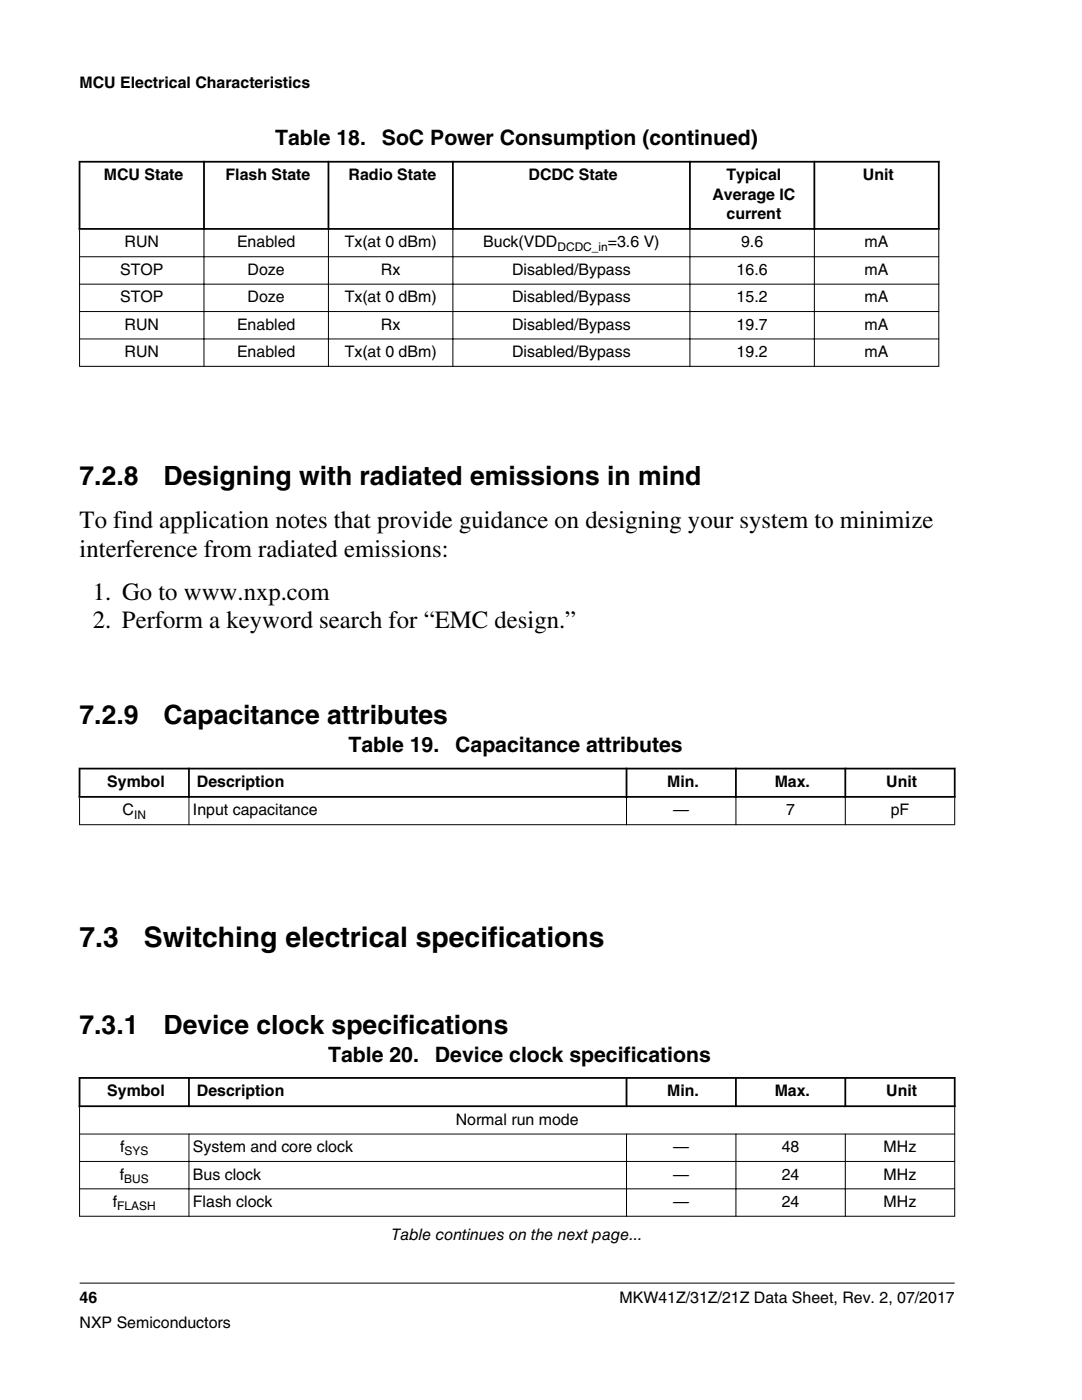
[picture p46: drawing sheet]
<svg xmlns="http://www.w3.org/2000/svg" width="216mm" height="279mm" viewBox="0 0 216 279" stroke-linecap="round" stroke-linejoin="round" font-family="sans-serif">
<defs><g id="words">
<g font-size="5.6">
<text x="15.9" y="189">7.3</text>
<text x="28.7" y="189">Switching electrical specifications</text>
</g>
<g font-size="5.3">
<text x="15.9" y="96.9">7.2.8</text>
<text x="32.6" y="96.9">Designing with radiated emissions in mind</text>
<text x="15.9" y="144.4">7.2.9</text>
<text x="32.6" y="144.4">Capacitance attributes</text>
<text x="15.9" y="206.3">7.3.1</text>
<text x="32.6" y="206.3">Device clock specifications</text>
</g>
<g font-size="4.9">
<text x="15.9" y="105.4">To find application notes that provide guidance on designing your system to minimize</text>
<text x="15.9" y="111.1">interference from radiated emissions:</text>
<text x="18.5" y="119.7">1. Go to www.nxp.com</text>
<text x="18.5" y="125.3">2. Perform a keyword search for “EMC design.”</text>
</g>
<g font-size="4.2">
<text x="54.9" y="29">Table 18.</text>
<text x="76.2" y="29">SoC Power Consumption (continued)</text>
<text x="69.5" y="150.1">Table 19.</text>
<text x="90.8" y="150.1">Capacitance attributes</text>
<text x="65.5" y="212">Table 20.</text>
<text x="86.8" y="212">Device clock specifications</text>
</g>
<g font-size="3.2">
<text x="15.9" y="17.5">MCU Electrical Characteristics</text>
<text x="20.7" y="36">MCU State</text>
<text x="45" y="36">Flash State</text>
<text x="69.6" y="36">Radio State</text>
<text x="105.5" y="36">DCDC State</text>
<text x="145" y="36">Typical</text>
<text x="172.2" y="36">Unit</text>
<text x="142.1" y="39.8">Average IC</text>
<text x="145" y="43.7">current</text>
<text x="24.9" y="49.4">RUN</text>
<text x="47.3" y="49.4">Enabled</text>
<text x="68.8" y="49.4">Tx(at 0 dBm)</text>
<text x="96.4" y="49.4">Buck(VDD</text>
<text x="121.3" y="49.4">=3.6 V)</text>
<text x="147.9" y="49.4">9.6</text>
<text x="172.5" y="49.4">mA</text>
<text x="24" y="54.8">STOP</text>
<text x="49.4" y="54.8">Doze</text>
<text x="76" y="54.8">Rx</text>
<text x="102.2" y="54.8">Disabled/Bypass</text>
<text x="147" y="54.8">16.6</text>
<text x="172.5" y="54.8">mA</text>
<text x="24" y="60.3">STOP</text>
<text x="24.9" y="65.8">RUN</text>
<text x="47.3" y="65.8">Enabled</text>
<text x="49.4" y="60.3">Doze</text>
<text x="68.8" y="60.3">Tx(at 0 dBm)</text>
<text x="76" y="65.8">Rx</text>
<text x="102.2" y="60.3">Disabled/Bypass</text>
<text x="102.2" y="65.8">Disabled/Bypass</text>
<text x="147" y="60.3">15.2</text>
<text x="147" y="65.8">19.7</text>
<text x="172.5" y="60.3">mA</text>
<text x="172.5" y="65.8">mA</text>
<text x="24.9" y="71.3">RUN</text>
<text x="47.3" y="71.3">Enabled</text>
<text x="68.8" y="71.3">Tx(at 0 dBm)</text>
<text x="102.2" y="71.3">Disabled/Bypass</text>
<text x="147" y="71.3">19.2</text>
<text x="172.5" y="71.3">mA</text>
<text x="21.4" y="157.1">Symbol</text>
<text x="39.3" y="157.1">Description</text>
<text x="133.1" y="157.1">Min.</text>
<text x="154.6" y="157.1">Max.</text>
<text x="176.9" y="157.1">Unit</text>
<text x="24.5" y="162.7">C</text>
<text x="38.5" y="162.7">Input capacitance</text>
<text x="134.3" y="162.7">—</text>
<text x="156.9" y="162.7">7</text>
<text x="177.7" y="162.7">pF</text>
<text x="21.4" y="218.8">Symbol</text>
<text x="39.3" y="218.8">Description</text>
<text x="133.1" y="218.8">Min.</text>
<text x="154.6" y="218.8">Max.</text>
<text x="176.9" y="218.8">Unit</text>
<text x="90.9" y="224.5">Normal run mode</text>
<text x="24" y="229.9">f</text>
<text x="38.5" y="229.9">System and core clock</text>
<text x="134.3" y="229.9">—</text>
<text x="156" y="229.9">48</text>
<text x="176.3" y="229.9">MHz</text>
<text x="23.9" y="235.4">f</text>
<text x="38.5" y="235.4">Bus clock</text>
<text x="134.3" y="235.4">—</text>
<text x="156" y="235.4">24</text>
<text x="176.3" y="235.4">MHz</text>
<text x="22.5" y="240.9">f</text>
<text x="38.5" y="240.9">Flash clock</text>
<text x="134.3" y="240.9">—</text>
<text x="156" y="240.9">24</text>
<text x="176.3" y="240.9">MHz</text>
<text x="78.1" y="247.4">Table continues on the next page...</text>
<text x="15.9" y="260">46</text>
<text x="123.6" y="260">MKW41Z/31Z/21Z Data Sheet, Rev. 2, 07/2017</text>
<text x="15.9" y="265">NXP Semiconductors</text>
</g>
<g font-size="2.4">
<text x="111.2" y="50">DCDC_in</text>
<text x="26.7" y="163.4">IN</text>
<text x="24.8" y="230.6">SYS</text>
<text x="24.8" y="236">BUS</text>
<text x="23.4" y="241.5">FLASH</text>
</g>
</g></defs>
<path d="M15.7 32.3h171.8M15.9 32.1v13.8M40.7 32.1v13.8M65.5 32.1v13.8M90.4 32.1v13.8M137.7 32.1v13.8M162.5 32.1v13.8M187.3 32.1v13.8M15.7 45.7h171.8" fill="none" stroke="#000" stroke-width=".35"/>
<path d="M15.8 51.2h171.6M15.8 56.7h171.6M15.9 45.8v27.4M40.7 45.5v27.7M65.5 45.5v27.7M90.4 45.5v27.7M137.7 45.5v27.7M162.5 45.5v27.7M187.3 45.8v27.4M15.8 62.2h171.6M15.8 67.6h171.6M15.8 73.1h171.6" fill="none" stroke="#000" stroke-width=".2"/>
<g fill="#fff">
<path d="M15.9 146.5h174.6v19.9h-174.6z" fill-rule="evenodd"/>
<path d="M16.1 153.6h21.4v5.3h-21.4z" fill-rule="evenodd"/>
<path d="M37.9 153.6h86.9v5.3h-86.9z" fill-rule="evenodd"/>
<path d="M125.2 153.6h21.5v5.3h-21.5z" fill-rule="evenodd"/>
<path d="M147 153.6h21.5v5.3h-21.5z" fill-rule="evenodd"/>
<path d="M168.8 153.6h21.5v5.3h-21.5z" fill-rule="evenodd"/>
<path d="M16 159.2h21.6v5.3h-21.6z" fill-rule="evenodd"/>
<path d="M37.8 159.2h87.1v5.3h-87.1z" fill-rule="evenodd"/>
<path d="M125.1 159.2h21.7v5.3h-21.7z" fill-rule="evenodd"/>
<path d="M146.9 159.2h21.7v5.3h-21.7z" fill-rule="evenodd"/>
<path d="M168.8 159.2h21.6v5.3h-21.6z" fill-rule="evenodd"/>
</g>
<path d="M15.7 153.4h175M15.7 159h175M15.9 153.2v6M37.7 153.2v6M125 153.2v6M146.8 153.2v6M168.7 153.2v6M190.5 153.2v6" fill="none" stroke="#000" stroke-width=".35"/>
<path d="M15.9 159.2v5.5M37.7 158.8v5.9M125 158.8v5.9M146.8 158.8v5.9M168.7 158.8v5.9M190.5 159.2v5.5M15.8 164.6h174.8" fill="none" stroke="#000" stroke-width=".2"/>
<g fill="#fff">
<path d="M15.9 208.4h174.6v40.1h-174.6z" fill-rule="evenodd"/>
<path d="M16.1 215.3h21.4v5.3h-21.4z" fill-rule="evenodd"/>
<path d="M37.9 215.3h86.9v5.3h-86.9z" fill-rule="evenodd"/>
<path d="M125.2 215.3h21.5v5.3h-21.5z" fill-rule="evenodd"/>
<path d="M147 215.3h21.5v5.3h-21.5z" fill-rule="evenodd"/>
<path d="M168.8 215.3h21.5v5.3h-21.5z" fill-rule="evenodd"/>
<path d="M16 220.9h174.4v5.3h-174.4z" fill-rule="evenodd"/>
<path d="M16 226.4h21.6v5.3h-21.6z" fill-rule="evenodd"/>
<path d="M37.8 226.4h87.1v5.3h-87.1z" fill-rule="evenodd"/>
<path d="M125.1 226.4h21.7v5.3h-21.7z" fill-rule="evenodd"/>
<path d="M146.9 226.4h21.7v5.3h-21.7z" fill-rule="evenodd"/>
<path d="M168.8 226.4h21.6v5.3h-21.6z" fill-rule="evenodd"/>
<path d="M16 231.9h21.6v5.3h-21.6z" fill-rule="evenodd"/>
<path d="M37.8 231.9h87.1v5.3h-87.1z" fill-rule="evenodd"/>
<path d="M125.1 231.9h21.7v5.3h-21.7z" fill-rule="evenodd"/>
<path d="M146.9 231.9h21.7v5.3h-21.7z" fill-rule="evenodd"/>
<path d="M168.8 231.9h21.6v5.3h-21.6z" fill-rule="evenodd"/>
<path d="M16 237.3h21.6v5.3h-21.6z" fill-rule="evenodd"/>
<path d="M37.8 237.3h87.1v5.3h-87.1z" fill-rule="evenodd"/>
<path d="M125.1 237.3h21.7v5.3h-21.7z" fill-rule="evenodd"/>
<path d="M146.9 237.3h21.7v5.3h-21.7z" fill-rule="evenodd"/>
<path d="M168.8 237.3h21.6v5.3h-21.6z" fill-rule="evenodd"/>
</g>
<path d="M15.7 215.1h175M15.9 214.9v6M37.7 214.9v6M125 214.9v6M146.8 214.9v6M168.7 214.9v6M190.5 214.9v6M15.7 220.8h175" fill="none" stroke="#000" stroke-width=".35"/>
<path d="M15.8 226.3h174.8M15.8 231.8h174.8M15.8 237.3h174.8M15.9 220.9v21.9M37.7 226.2v16.6M125 226.2v16.6M146.8 226.2v16.6M168.7 226.2v16.6M190.5 220.9v21.9M15.8 242.7h174.8M15.9 256.1h174.6" fill="none" stroke="#000" stroke-width=".2"/>
<use href="#words"/>
</svg>
